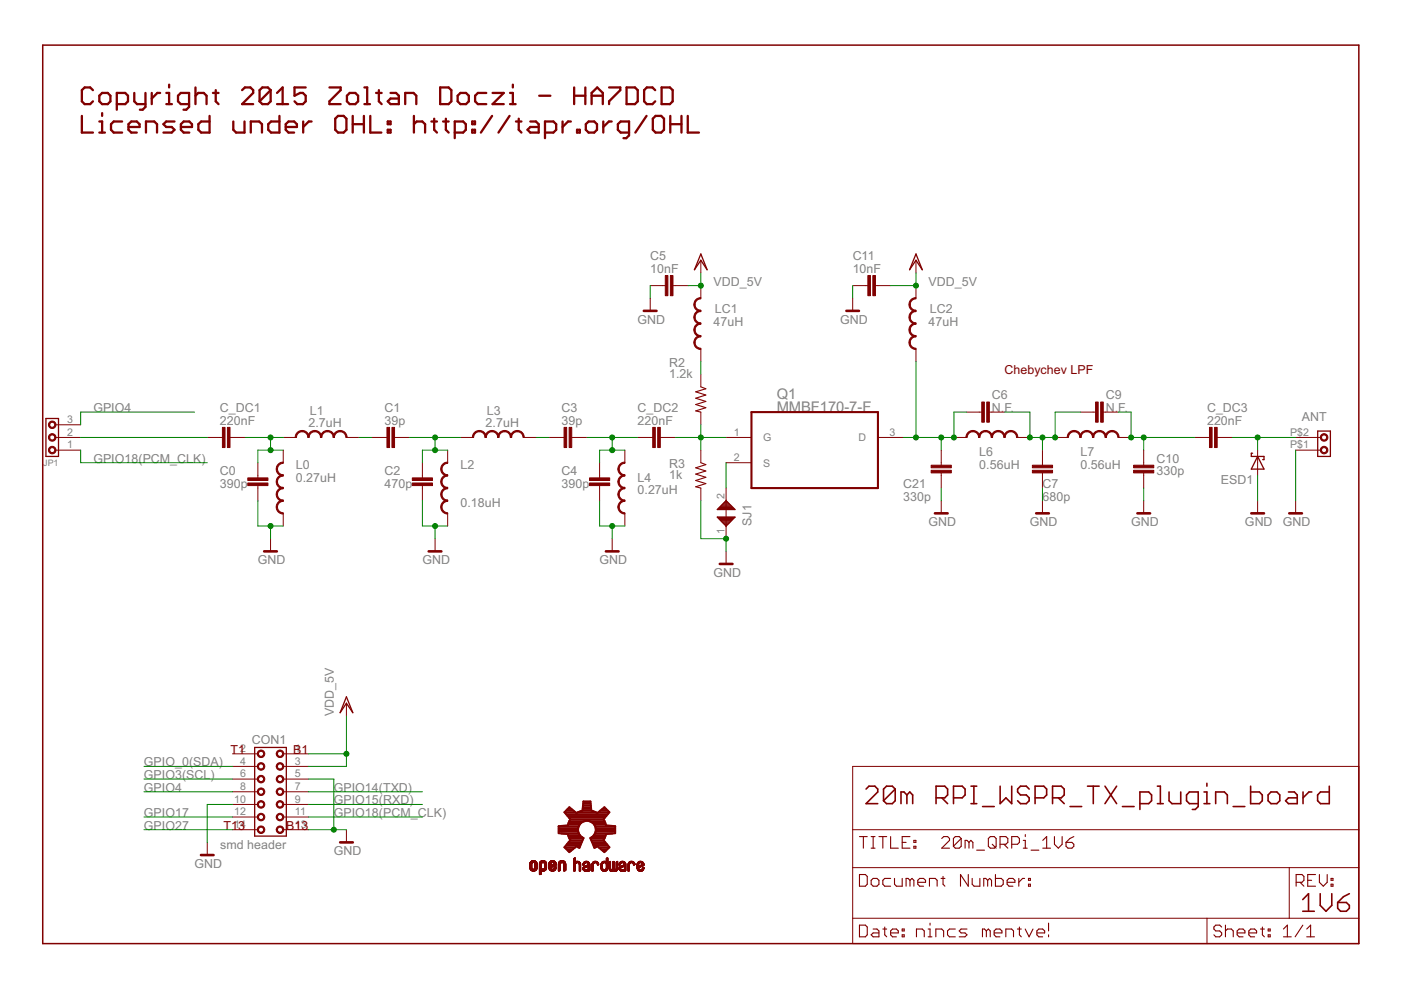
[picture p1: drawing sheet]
<svg xmlns="http://www.w3.org/2000/svg" width="297mm" height="210mm" viewBox="0 0 297 210" stroke-linecap="round" stroke-linejoin="round" font-family="sans-serif">
<defs><g id="words">
<g font-size="3.5" fill="#808080">
<text x="164.7" y="87.4">MMBF170-7-F</text>
<text x="164.7" y="84.7">Q1</text>
</g>
<g font-size="2.9" fill="#808080">
<text x="137.9" y="57.9">10nF</text>
<text x="137.9" y="55.2">C5</text>
<text x="180.8" y="57.9">10nF</text>
<text x="180.8" y="55.2">C11</text>
<text x="151.3" y="60.6">VDD_5V</text>
<text x="196.9" y="60.6">VDD_5V</text>
<text x="135.2" y="68.6">GND</text>
<text x="151.3" y="69.1">47uH</text>
<text x="151.5" y="66.5">LC1</text>
<text x="178.1" y="68.6">GND</text>
<text x="196.9" y="69.1">47uH</text>
<text x="197.1" y="66.5">LC2</text>
<text x="141.9" y="77.7">R2</text>
<text x="141.9" y="80.1">1.2k</text>
<text x="19.8" y="87.4">GPIO4</text>
<text x="46.6" y="87.4">C_DC1</text>
<text x="65.7" y="87.9">L1</text>
<text x="81.5" y="87.4">C1</text>
<text x="103.2" y="87.9">L3</text>
<text x="119.1" y="87.4">C3</text>
<text x="135.2" y="87.4">C_DC2</text>
<text x="210.3" y="87.4">N.F.</text>
<text x="210.3" y="84.7">C6</text>
<text x="234.4" y="87.4">N.F.</text>
<text x="234.4" y="84.7">C9</text>
<text x="255.9" y="87.4">C_DC3</text>
<text x="276" y="89.3">ANT</text>
<text x="46.6" y="90.1">220nF</text>
<text x="65.4" y="90.6">2.7uH</text>
<text x="81.5" y="90.1">39p</text>
<text x="103" y="90.6">2.7uH</text>
<text x="119.1" y="90.1">39p</text>
<text x="135.2" y="90.1">220nF</text>
<text x="255.9" y="90.1">220nF</text>
<text x="19.8" y="98.1">GPIO18(PCM_CLK)</text>
<text x="46.6" y="100.8">C0</text>
<text x="62.7" y="99.5">L0</text>
<text x="81.5" y="100.8">C2</text>
<text x="97.6" y="99.5">L2</text>
<text x="119.1" y="100.8">C4</text>
<text x="141.9" y="101.6">1k</text>
<text x="141.9" y="99.2">R3</text>
<text x="207.6" y="99.5">0.56uH</text>
<text x="207.6" y="96.8">L6</text>
<text x="229.1" y="99.5">0.56uH</text>
<text x="229.1" y="96.8">L7</text>
<text x="245.2" y="100.8">330p</text>
<text x="245.2" y="98.1">C10</text>
<text x="46.6" y="103.5">390p</text>
<text x="62.7" y="102.1">0.27uH</text>
<text x="81.5" y="103.5">470p</text>
<text x="97.6" y="107.5">0.18uH</text>
<text x="119.1" y="103.5">390p</text>
<text x="135.2" y="104.8">0.27uH</text>
<text x="135.2" y="102.1">L4</text>
<text x="191.5" y="106.2">330p</text>
<text x="191.5" y="103.5">C21</text>
<text x="221" y="106.2">680p</text>
<text x="221" y="103.5">C7</text>
<text x="258.9" y="102.5">ESD1</text>
<text x="159.3" y="111.5" transform="rotate(-90 159.3 111.5)">SJ1</text>
<text x="196.9" y="111.5">GND</text>
<text x="218.3" y="111.5">GND</text>
<text x="239.8" y="111.5">GND</text>
<text x="264" y="111.5">GND</text>
<text x="272" y="111.5">GND</text>
<text x="54.7" y="119.6">GND</text>
<text x="89.6" y="119.6">GND</text>
<text x="127.1" y="119.6">GND</text>
<text x="151.3" y="122.3">GND</text>
<text x="70.8" y="151.8" transform="rotate(-90 70.8 151.8)">VDD_5V</text>
<text x="53.4" y="157.8">CON1</text>
<text x="30.5" y="162.5">GPIO_0(SDA)</text>
<text x="30.5" y="165.2">GPIO3(SCL)</text>
<text x="30.5" y="167.9">GPIO4</text>
<text x="70.8" y="167.9">GPIO14(TXD)</text>
<text x="30.5" y="173.2">GPIO17</text>
<text x="70.8" y="170.6">GPIO15(RXD)</text>
<text x="70.8" y="173.2">GPIO18(PCM_CLK)</text>
<text x="30.5" y="175.9">GPIO27</text>
<text x="46.7" y="179.9">smd header</text>
<text x="41.3" y="184">GND</text>
<text x="70.8" y="181.3">GND</text>
</g>
<g font-size="2.9" fill="#800000">
<text x="213" y="79.3">Chebychev LPF</text>
<text x="48.9" y="159.8">T1</text>
<text x="62.2" y="159.8">B1</text>
<text x="47.4" y="175.9">T13</text>
<text x="60.7" y="175.9">B13</text>
</g>
<g font-size="2.5" fill="#808080">
<text x="14.2" y="89.7">3</text>
<text x="14.2" y="95.1">1</text>
<text x="14.2" y="92.4">2</text>
<text x="155.6" y="92.4">1</text>
<text x="161.8" y="93.6">G</text>
<text x="182.1" y="93.6">D</text>
<text x="188.6" y="92.4">3</text>
<text x="273.5" y="95.1">P$1</text>
<text x="273.5" y="92.4">P$2</text>
<text x="155.6" y="97.7">2</text>
<text x="161.8" y="98.9">S</text>
<text x="153.6" y="105.8" transform="rotate(-90 153.6 105.8)">2</text>
<text x="153.6" y="113.2" transform="rotate(-90 153.6 113.2)">1</text>
<text x="50.9" y="159.4">2</text>
<text x="62.5" y="159.4">1</text>
<text x="50.9" y="162.1">4</text>
<text x="50.9" y="164.8">6</text>
<text x="50.9" y="167.5">8</text>
<text x="62.5" y="162.1">3</text>
<text x="62.5" y="164.8">5</text>
<text x="62.5" y="167.5">7</text>
<text x="49.7" y="170.2">10</text>
<text x="49.7" y="172.9">12</text>
<text x="62.5" y="170.2">9</text>
<text x="62.5" y="172.9">11</text>
<text x="49.7" y="175.5">14</text>
<text x="62.5" y="175.5">13</text>
</g>
<text font-size="2.1" fill="#808080" x="9.2" y="98.8">JP1</text>
</g></defs>
<g fill="none" stroke="#800000" stroke-width=".34">
<path d="M183.6 167.3l.6-.6h1.3l.6 .6v.6l-2.5 2.5h2.5M189.8 167.3v2.5l-.6 .6h-1.2l-.7-.6M189.8 167.3l-.6-.6h-1.2l-.7 .6v2.5M189.8 167.3l-2.5 2.5M192.3 168.6l-.6-.7h-.7v2.5M192.3 168.6v1.8M192.3 168.6l.6-.7 .6 .7v1.8M198.5 169.2h1.8l.6-.6v-1.3l-.6-.6h-1.8v3.7M199.7 169.2l1.2 1.2M202.2 169.2h1.8l.6-.6v-1.3l-.6-.6h-1.8v3.7M205.9 170.4h1.2M205.9 166.7h1.2"/>
<path d="M206.5 166.7v3.7M208.3 171h2.5M212 166.7v3.7l1.3-1.2 1.2 1.2v-3.7M218.2 167.3l-.6-.6h-1.2l-.6 .6v.6l.6 .7h1.2l.6 .6v.6l-.6 .6h-1.2l-.6-.6M219.5 169.2h1.8l.6-.6v-1.3l-.6-.6h-1.8v3.7M223.2 169.2h1.8l.6-.6v-1.3l-.6-.6h-1.8v3.7M224.4 169.2l1.2 1.2M226.9 171h2.4M230.6 166.7h2.4M231.8 166.7v3.7M234.3 166.7l2.4 3.7M236.7 166.7l-2.4 3.7"/>
<path d="M238 171h2.5M241.7 170.4h1.8l.7-.6v-1.2l-.7-.7h-1.8v3.7M245.4 170.4h1.2M245.4 166.7h.6v3.7M247.9 167.9v1.9l.6 .6h1.8v-2.5M254 170.4h-1.8l-.6-.6v-1.2l.6-.7h1.8v3.1l-.6 .6h-.6M255.3 170.4h1.2M255.3 167.9h.6v2.5M255.9 166.1v.6M257.7 170.4v-2.5h1.9l.6 .7v1.8M261.5 171h2.4M265.2 166.7v3.7h1.8l.6-.6v-1.2l-.6-.7h-1.8"/>
<path d="M269.5 167.9h1.2l.6 .7v1.2l-.6 .6h-1.2l-.6-.6v-1.2zM273.2 167.9h1.2l.6 .7v1.8h-1.8l-.6-.6 .6-.6h1.8M276.3 167.9v2.5M278.1 167.9h-.6l-1.2 1.3M281.8 166.7v3.7h-1.8l-.6-.6v-1.2l.6-.7h1.8M276.2 190.7l1.2-1.2v3.7M276.2 193.2h2.5M279.9 189.5v2.5l1.2 1.2 1.3-1.2v-2.5M283.6 191.3h1.9l.6 .7v.6l-.6 .6h-1.3l-.6-.6zM286.1 189.5l-1.3 .6-1.2 1.2"/>
</g>
<g fill="none" stroke="#800000" stroke-width=".49">
<path d="M19.7 19.1l-.6-.6h-1.2l-.5 .6v2.4l.5 .6h1.2l.6-.6M28.5 19.7v1.8l.6 .6h1.7M30.8 19.7v3l-.6 .6h-.5M32.2 19.7v2.4M34 19.7h-.6l-1.2 1.2M35.3 19.7h.6v2.4M35.9 17.9v.6M41.4 18.5v3.6M45.1 19.7h1.2M45.7 19.1v2.4l.6 .6M51.3 19.1l.6-.6h1.2l.6 .6v.6l-2.4 2.4h2.4M57.4 19.1l-.6-.6h-1.2l-.6 .6v2.4"/>
<path d="M57.4 19.1v2.4l-.6 .6h-1.2l-.6-.6M57.4 19.1l-2.4 2.4M58.7 19.7l1.2-1.2v3.6M64.8 18.5h-2.4v1.8l1.2-.6h.6l.6 .6v1.2l-.6 .6h-1.2l-.6-.6M69.8 18.5h2.4v.6l-2.4 2.4v.6h2.4M77.3 18.5h.6v3.6M79.7 19.7h1.2M80.3 19.1v2.4l.6 .6M82.8 19.7h1.2l.6 .6v1.8h-1.8l-.6-.6 .6-.6h1.8M93.3 18.5h1.8l.6 .6v2.4l-.6 .6h-1.8zM103.1 19.7h-1.8l-.6 .6v1.2l.6 .6h1.8M104.4 19.7h2.4l-2.4 2.4h2.4"/>
<path d="M108.1 19.7h.6v2.4M108.7 17.9v.6M121.7 18.5v3.6M124.1 18.5v3.6M129.1 18.5h2.4v.6l-2.4 2.4v.6M132.8 18.5h1.8l.6 .6v2.4l-.6 .6h-1.8zM138.9 19.1l-.6-.6h-1.2l-.5 .6v2.4l.5 .6h1.2l.6-.6M140.3 18.5h1.7l.6 .6v2.4l-.6 .6h-1.7zM17.4 24.6v3.5h2.3M21.1 20.3l.6-.6h1.1l.6 .6v1.2l-.6 .6h-1.1l-.6-.6zM21.1 28.1h1.1M21.1 25.8h.6v2.3"/>
<path d="M21.7 24v.6M24.8 22.1h1.7l.6-.6v-1.2l-.6-.6h-1.7v3.6M25.9 25.8h-1.8l-.6 .5v1.2l.6 .6h1.8M27.2 26.9h2.4v-.6l-.6-.5h-1.2l-.6 .5v1.2l.6 .6h1.2M30.9 28.1v-2.3h1.8l.6 .5v1.8M35.3 22.1h1.1M37 25.8h-1.8l-.6 .5 .6 .6h1.2l.6 .6-.6 .6h-1.8M38.4 26.9h2.3v-.6l-.6-.5h-1.2l-.5 .5v1.2l.5 .6h1.2M40.1 22.1h-1.8l-.6-.6v-1.2l.6-.6h1.8v3l-.6 .6h-.6M41.4 20.3l.6-.6h1.2l.6 .6v1.8M44.4 24.6v3.5h-1.7l-.6-.6v-1.2l.6-.5h1.7M49.5 25.8v1.7l.6 .6h1.7v-2.3"/>
<path d="M53.2 28.1v-2.3h1.7l.6 .5v1.8M58.7 22.1h2.4M59.2 24.6v3.5h-1.7l-.6-.6v-1.2l.6-.5h1.7M60.6 26.9h2.3v-.6l-.5-.5h-1.2l-.6 .5v1.2l.6 .6h1.2M64.3 25.8v2.3M66.1 25.8h-.6l-1.2 1.1M71.1 25.2l.6-.6h1.2l.5 .6v2.3l-.5 .6h-1.2l-.6-.6zM73.6 20.3l.5-.6h1.2l.6 .6v1.2l-.6 .6h-1.2l-.5-.6zM74.8 24.6v3.5M74.8 26.3h2.4M77.2 24.6v3.5M77.3 22.1h1.1"/>
<path d="M78.5 24.6v3.5h2.4M82.2 27.5h.6v.6h-.6zM82.2 25.8h.6v.5h-.6zM85.9 22.1v-2.4h1.8l.6 .6v1.8M87.8 26.3l.5-.5h1.2l.6 .5v1.8M87.8 24.6v3.5M91.5 25.8h1.1M92.1 25.2v2.3l.5 .6M93.9 25.8h1.2M94.5 25.2v2.3l.6 .6M96.4 28.1h1.8l.6-.6v-1.2l-.6-.5h-1.8v3.5M97 20.3l.6-.6h1.2l.6 .6v1.2l-.6 .6h-1.2l-.6-.6z"/>
<path d="M100.1 25.8h.6v.5h-.6zM100.1 27.5h.6v.6h-.6zM104.3 24.6l-2.3 3.5M108 24.6l-2.3 3.5M108.1 22.1h1.2M109.4 25.8h1.2M110 25.2v2.3l.6 .6M112.4 25.8h1.2l.6 .5v1.8h-1.8l-.6-.6 .6-.6h1.8M114.3 20.3h2.4M115.5 28.1h1.8l.6-.6v-1.2l-.6-.5h-1.8v3.5M119.3 25.8v2.3M121 25.8h-.6l-1.1 1.1"/>
<path d="M121.7 20.3h2.4M122.3 27.5h.6v.6h-.6zM124.2 26.3l.6-.5h1.2l.6 .5v1.2l-.6 .6h-1.2l-.6-.6zM125.4 20.3h2.4M125.4 22.1v-2.4l1.2-1.2 1.2 1.2v2.4M127.9 25.8v2.3M129.7 25.8h-.6l-1.2 1.1M133.4 28.1h-1.8l-.6-.6v-1.2l.6-.5h1.8v2.9l-.6 .6h-.6M137.1 24.6l-2.4 3.5M138.4 25.2l.6-.6h1.2l.6 .6v2.3l-.6 .6h-1.2l-.6-.6zM142.1 26.3h2.4M142.1 24.6v3.5"/>
<path d="M144.5 24.6v3.5M145.8 24.6v3.5h2.4"/>
</g>
<path d="M9.1 9.6h279v190.5h-279z" fill="none" stroke="#800000" stroke-width=".32"/>
<g fill="none" stroke="#800000" stroke-width=".21">
<path d="M148.6 55.2v2.7M194.2 55.2v2.7M137.9 60.6h3.2M137.9 63.2v2.7M142.7 60.6h3.2M148.6 60.6v2.6M148.6 74v2.6M148.6 79.3v2.7M180.8 63.2v2.7M180.8 60.6h3.2M185.6 60.6h3.2M194.2 60.6v2.6"/>
<path d="M194.2 74v2.6M11.7 92.8h5.4M11.7 95.4h5.4M11.7 90.1h5.4M43.9 92.8h3.3M48.8 92.8h3.2M54.7 98.1v3.2M60 92.8h2.7M60 95.4v2.7M73.4 92.8h2.7M78.8 92.8h3.2M83.7 92.8h3.2"/>
<path d="M89.6 98.1v3.2M94.9 95.4v2.7M97.6 92.8h2.7M111 92.8h2.7M116.4 92.8h3.2M121.2 92.8h3.2M127.1 98.1v3.2M132.5 95.4v2.7M135.2 92.8h3.2M140 92.8h3.2M148.6 87.4v2.7M148.6 95.4v2.7"/>
<path d="M153.9 92.8h5.4M153.9 98.1h5.4M186.1 92.8h5.4M199.6 95.4v3.3M202.2 92.8h2.7M204.9 87.4h3.3M209.8 87.4h3.2M215.7 92.8h2.7M221 95.4v3.3M223.7 92.8h2.7M229.1 87.4h3.2M233.9 87.4h3.2"/>
<path d="M237.1 92.8h2.7M242.5 95.4v3.3M253.2 92.8h3.3M258.1 92.8h3.2M266.6 95.4v5.4M274.7 92.8h5.4M274.7 95.4h5.4M54.7 102.9v3.3M57.4 114.2v2.7M60 108.8v2.7M89.6 102.9v3.3M92.2 114.2v2.7"/>
<path d="M94.9 108.8v2.7M127.1 102.9v3.3M129.8 114.2v2.7M132.5 108.8v2.7M148.6 103.5v2.7M153.9 103.5v10.7M153.9 116.9v2.7M199.6 100.3v3.2M199.6 106.2v2.6M221 100.3v3.2M221 106.2v2.6M242.5 100.3v3.2"/>
<path d="M242.5 106.2v2.6M266.6 106.2v2.6M274.7 106.2v2.6M49.3 159.8h5.4M60 159.8h5.4M73.4 149.1v2.7M43.9 178.6v2.7M49.3 162.5h5.4M49.3 175.9h5.4M49.3 165.2h5.4M49.3 167.9h5.4M49.3 170.6h5.4"/>
<path d="M49.3 173.2h5.4M60 162.5h5.4M60 175.9h5.4M60 165.2h5.4M60 167.9h5.4M60 170.6h5.4M60 173.2h5.4M73.4 175.9v2.7M180.8 162.5h107.3v37.6h-107.3zM180.8 175.9h107.3M112.3 184h.4M112.3 184.1h.5"/>
<path d="M112.3 184h.5M112.3 183.9h.4M112.3 183.8h.4M112.3 183.7h.4M112.3 183.6h.4M112.3 183.5h.4M112.3 183.4h.4M112.3 183.3h.4M112.3 183.2h.4M112.3 183.1h.5M112.4 184.2h.5M112.4 184.1h.4"/>
<path d="M112.4 184.2l.6 .1M112.4 184.3h1.4M112.4 182.9h1.4M112.4 182.8h1.4M112.5 184.4h1.2M112.5 182.8h1.2M112.5 182.7h1.2M112.5 184.5h1.2M112.6 182.7h1M112.6 182.6h1M112.6 184.6h1M112.7 184.6h.8"/>
<path d="M112.7 182.6h.8M112.8 183.1l-.5 .1M112.8 182.5h.6M112.8 184.7h.6M112.8 183h-.4M112.9 183h-.5M113 184.7h.2M113 182.9h-.6M113 182.5h.2M113.2 182.9h.6M113.3 184.2h.5M113.3 183h.5"/>
<path d="M113.4 184.1h.5M113.4 183h.5M113.4 184h.5M113.4 183.1h.5M113.5 184h.4M113.5 183.9h.4M113.5 183.8h.4M113.5 183.7h.4M113.5 183.6h.4M113.5 183.5h.4M113.5 183.4h.4M113.5 183.3h.4"/>
<path d="M113.5 183.2h.4M113.9 184.2h-.6M113.9 184.1h-.5M114.4 184h.4M114.4 185.2h.4M114.4 185.1h.4M114.4 185h.4M114.4 184.9h.4M114.4 184.8h.4M114.4 184.7h.4M114.4 184.4h1.4M114.4 184.3h1.4"/>
<path d="M114.4 184.2l.6 .1M114.4 184.2h.5M114.4 184.1h.4M114.4 183.9h.4M114.4 183.8h.4M114.4 183.7h.4M114.4 183.6h.4M114.4 183.5h.4M114.4 183.4h.4M114.4 183.3h.4M114.4 183.2h.4M114.4 183.1h.4"/>
<path d="M114.4 185.4h.1M114.4 183h.5M114.4 182.8h1.4M114.5 182.8h1.2M114.5 182.7h1.2M114.6 185.4h-.2M114.6 182.7h1.1M114.6 182.6h1M114.7 185.3l-.3 .1M114.7 182.6h.8M114.7 185.3h-.3M114.8 182.5h.7"/>
<path d="M114.9 183h-.5M115 184.7h.3M115 182.9h-.6M115 182.5h.2M115.3 182.9h.5M115.4 183h.5M115.4 184.7h-1M115.4 184.1h.5M115.4 183.1h.5M115.5 183.1h.4M115.5 184h.4M115.5 183.9h.4"/>
<path d="M115.5 183.8h.4M115.5 183.7h.4M115.5 183.6h.4M115.5 183.5h.4M115.5 183.4h.4M115.5 183.3h.4M115.5 183.2h.4M115.5 184.6h-1.1M115.6 184.6h-1.2M115.7 184.5h-1.3M115.7 184.4l-1.3 .1M115.8 182.9h-1.4"/>
<path d="M115.8 184.2l-.5 .1M115.9 184.2h-.5M116.4 184.1h.4M116.4 184h.4M116.4 183.4h1.5M116.4 183.4h.4M116.4 183.3h.4M116.4 183.2h.4M116.4 183.1h.4M116.4 184.2h.5M116.4 184.2l.6 .1M116.4 184.3h1.4"/>
<path d="M116.5 184.3h1.3M116.5 182.8h1.3M116.5 184.4h1.3M116.5 184.4h1.2M116.5 182.7h1.3M116.6 184.5h1.1M116.6 182.7h1.1M116.6 182.6h1M116.7 184.6h.9M116.7 184.6h.8M116.7 182.6h.8M116.8 183.2h-.4"/>
<path d="M116.8 184h-.4M116.8 183.1l-.4 .1M116.8 182.5h.7M116.9 184.7h.5M116.9 183h-.5M116.9 183.9h-.5M117 184.7h.3M117 183.9h-.6M117 183.4h.9M117 182.9h-.6M117 182.5h.2M117.1 183.4h.8"/>
<path d="M117.1 183.8h-.7M117.2 183.7l-.8 .1M117.2 183.3h.7M117.3 183.3h.6M117.3 182.9h.6M117.3 183.7h-.9M117.4 184.2h.5M117.4 183h.5M117.5 183.2h.4M117.5 183.1h.4M117.5 184.1h.4M117.5 184h.4"/>
<path d="M117.5 183.6l-1.1 .1M117.5 183.9h.4M117.6 183.6h-1.2M117.6 183.8h.3M117.7 183.8h.2M117.7 183.5l-1.3 .1M117.8 183.5h-1.4M117.8 182.9h-1.4M117.9 184.2l-.6 .1M117.9 184.1h-.5M118.4 184h.4M118.4 184.5h.4"/>
<path d="M118.4 184.4h.4M118.4 184.3h.4M118.4 184.2h.4M118.4 184.1h.4M118.4 183.9h.4M118.4 183.8h.4M118.4 183.7h.4M118.4 183.6h.4M118.4 183.5h.4M118.4 183.4h.4M118.4 183.3h.4M118.4 183.2h.4"/>
<path d="M118.5 182.8h1.3M118.6 182.7h1.2M118.6 184.7h-.2M118.6 182.7h1.1M118.7 182.6h1M118.7 184.6h-.3M118.7 182.6h.9M118.8 184.6h-.4M118.8 183.1l-.4 .1M118.8 182.5h.7M118.9 183.1h-.5M118.9 183h-.5"/>
<path d="M119 182.9h-.6M119.1 182.5h.2M119.3 182.9h.6M119.4 183h.5M119.5 183.1h.4M119.5 183.1l.5 .1M119.5 184h.5M119.5 184.4h.5M119.5 184.3h.5M119.5 184.2h.5M119.5 184.1h.5M119.5 183.9h.5"/>
<path d="M119.5 183.8h.5M119.5 183.7h.5M119.5 183.6h.5M119.5 183.5h.5M119.5 183.4h.5M119.5 183.3h.5M119.5 183.2h.5M119.7 184.7h-.2M119.8 184.6h-.3M119.8 182.9h-1.4M119.9 184.6h-.4M120 184.5h-.5"/>
<path d="M121.7 184h.3M121.7 184.7h.1M121.7 184.6h.3M121.7 184.5h.3M121.7 184.4h.3M121.7 184.3h.3M121.7 184.2h.3M121.7 184.1h.3M121.7 183.9h.3M121.7 183.8h.3M121.7 183.7h.3M121.7 183.6h.3"/>
<path d="M121.7 183.5h.3M121.7 183.4h.3M121.7 183.3h.3M121.7 183.2h.3M121.7 182.9h1.3M121.7 182.8h1.2M121.7 182.7h1.1M121.7 182.6l.3 .1M121.7 182.6h.3M121.7 182.5h.3M121.7 182.4h.3M121.7 182.3h.3"/>
<path d="M121.7 182.2h.3M121.7 182.1h.3M121.7 182h.3M121.8 181.9h.2M121.9 184.7h-.2M122 184.6h-.3M122 183.1l-.3 .1M122.1 183.1h-.4M122.1 182.7h.6M122.2 183h-.5M122.2 182.6h.4M122.4 182.9h-.7"/>
<path d="M122.4 182.9h.6M122.6 183h.4M122.7 183h.4M122.7 183.1h.4M122.8 183.2h.3M122.8 183.3h.3M122.8 184h.3M122.8 184.7h.1M122.8 184.6h.3M122.8 184.5h.3M122.8 184.4h.3M122.8 184.3h.3"/>
<path d="M122.8 184.2h.3M122.8 184.1h.3M122.8 183.9h.3M122.8 183.8h.3M122.8 183.7h.3M122.8 183.6h.3M122.8 183.5h.3M122.8 183.4h.3M123 184.7h-.2M123.1 184.6h-.3M123.6 184.2l.3 .1M123.6 184.2h.3"/>
<path d="M123.6 183.3h.3M123.6 184.3h.4M123.6 183.4h.1M123.6 184.4h.6M123.6 183.2h.3M123.6 183.1h.4M123.7 184.4h.8M123.7 184.5h.8M123.7 184.6h.8M123.7 182.9h1.2M123.8 184.6h.7M123.8 182.8h1.1"/>
<path d="M123.8 183.4h-.2M123.8 182.8h1M123.9 183.7h1.2M123.9 183.3l-.3 .1M123.9 182.7h.9M123.9 184.7h.6M123.9 184.1h-.3M123.9 183.2l-.3 .1M124 184.1h-.4M124 184.7h.5M124 184h-.4M124 183.1h-.4"/>
<path d="M124 182.7h.6M124 183.6h1.1M124.1 184h-.5M124.1 183h-.4M124.1 182.6h.5M124.2 183.9h-.6M124.2 183.6h.9M124.2 184.7h.1M124.2 184.4h.3M124.3 183.9h-.6M124.3 183.5h.8M124.3 182.9h-.6"/>
<path d="M124.4 182.9h.5M124.4 183.8h-.7M124.4 183.5h.7M124.5 183h.4M124.6 183.7l-.9 .1M124.6 183h.4M124.6 183.4h.5M124.6 183.1h.4M124.7 183.4h.4M124.7 183.1h.3M124.7 183.2h.3M124.7 184h.4"/>
<path d="M124.7 184.6h.4M124.7 184.5h.4M124.7 184.4h.4M124.7 184.3h.4M124.7 184.2h.4M124.7 184.1h.4M124.7 183.9h.4M124.7 183.8h.4M124.7 183.7h.4M124.7 183.3h.4M124.7 183.2h.4M124.8 184.7h-.1"/>
<path d="M124.9 184.7h-.2M125.1 184.6h-.4M125.1 183.7h-1.3M125.5 184h.3M125.5 184.7h.1M125.5 184.6h.3M125.5 184.5h.3M125.5 184.4h.3M125.5 184.3h.3M125.5 184.2h.3M125.5 184.1h.3M125.5 183.9h.3"/>
<path d="M125.5 183.8h.3M125.5 183.7h.3M125.5 183.6h.3M125.5 183.5h.3M125.5 183.4h.3M125.5 183.3h.3M125.5 183.2h.3M125.6 183h.4M125.6 182.9h1.2M125.7 182.8h1.1M125.7 184.7h-.2M125.8 182.8h.9"/>
<path d="M125.8 182.7h.9M125.8 184.6h-.3M125.9 183.2h-.4M125.9 183.1l-.4 .1M125.9 183.1h-.4M125.9 182.7h.7M126 183h-.4M126 182.6h.5M126.2 182.9h-.6M126.3 182.9h.6M126.4 183h.5M126.5 183h.4"/>
<path d="M126.6 183.1h.3M126.6 183.2l.4 .1M126.6 183.2h.3M126.7 183.4h.2M126.7 183.3h.2M126.9 183.3l-.2 .1M127.4 184h.3M127.4 183.9h.3M127.4 183.8h.3M127.4 183.7h.3M127.4 183.6h.3M127.4 183.5h.3"/>
<path d="M127.4 183.4h.3M127.4 183.3h.3M127.4 184.1h.3M127.4 184.2h.4M127.4 183.2h.4M127.5 184.3h.4M127.5 184.2h.3M127.5 184.3l.4 .1M127.5 184.4h.6M127.6 184.4h1.1M127.6 184.5h1.1M127.6 182.9h1.3"/>
<path d="M127.6 182.8h1.3M127.7 182.8h1.2M127.7 184.6h.9M127.7 182.7h1.2M127.7 183.2l-.3 .1M127.8 184.7h.7M127.8 183.1l-.3 .1M127.8 183.1h-.3M127.8 182.7h.6M127.9 184.7h.5M127.9 183h-.4M127.9 182.6h.5"/>
<path d="M128 183h-.5M128.1 184.7h.1M128.1 182.9h-.5M128.2 182.9h.7M128.3 183h.6M128.4 184.4h.4M128.4 183h.5M128.5 183.1h.4M128.5 182.7h.4M128.5 184h.4M128.5 184.1h.4M128.5 183.9h.4"/>
<path d="M128.5 183.8h.4M128.5 183.7h.4M128.5 183.6h.4M128.5 183.5h.4M128.5 183.4h.4M128.5 183.3h.4M128.5 183.2h.4M128.5 182.6h.4M128.5 182.5h.4M128.5 182.4h.4M128.5 182.3h.4M128.5 182.2h.4"/>
<path d="M128.5 182.1h.4M128.6 184h.3M128.6 183.7h.3M128.6 183.5h.3M128.6 183.4h.3M128.6 182h.3M128.7 184.6h-1M128.7 181.9h.2M128.8 184.4h-.6M128.8 184.3h-.4M128.8 184.2l-.3 .1M128.9 184.2h-.4"/>
<path d="M129.2 184h.3M129.2 184.2h.3M129.2 184.1h.3M129.2 183.9h.3M129.2 183.8h.3M129.2 183.7h.3M129.2 183.6h.3M129.2 183.5h.3M129.2 183.4h.3M129.2 183.3h.3M129.2 183.2h.3M129.2 183.1h.3"/>
<path d="M129.2 183h.3M129.2 182.9h.3M129.2 182.8h.3M129.2 184.3h.3M129.2 184.2l.3 .1M129.2 182.7h.3M129.2 184.4h1.7M129.2 184.5h1.7M129.3 184.6h1.6M129.3 184.6h1.5M129.3 182.7h.2M129.4 182.6h.1"/>
<path d="M129.4 184.7h.6M129.5 184.7h.4M129.7 184.7h.1M129.8 184.4h.5M129.9 184.3h.4M129.9 184h.3M129.9 184.2l.3 .1M129.9 184.2h.3M129.9 184.1h.3M129.9 183.9h.3M129.9 183.8h.3M129.9 183.7h.3"/>
<path d="M129.9 183.6h.3M129.9 183.5h.3M129.9 183.4h.3M129.9 183.3h.3M129.9 183.2h.3M129.9 183.1h.3M129.9 183h.3M129.9 182.9h.3M129.9 182.8h.3M129.9 182.7h.3M130.1 182.7h.1M130.1 184.7h.6"/>
<path d="M130.1 182.6h.1M130.2 184.7h.5M130.6 184.4h.4M130.6 184.3h.4M130.6 184.2h.4M130.7 184h.3M130.7 184.1h.3M130.7 183.9h.3M130.7 183.8h.3M130.7 183.7h.3M130.7 183.6h.3M130.7 183.5h.3"/>
<path d="M130.7 183.4h.3M130.7 183.3h.3M130.7 183.2h.3M130.7 183.1h.3M130.7 183h.3M130.7 182.9h.3M130.7 182.8h.3M130.7 182.7h.3M130.8 182.7h.2M130.9 182.6h.1M130.9 184.4l-1.7 .1M131.3 184.3h.3"/>
<path d="M131.3 184.2h.3M131.3 184.1h.3M131.3 183.4h.1M131.3 183.2h.3M131.3 184.3h.4M131.3 184.4h.8M131.3 184.4l.9 .1M131.4 184.5h.8M131.4 184.6h.8M131.4 182.9h1.2M131.4 182.8h1.1M131.5 184.6h.7"/>
<path d="M131.5 183.4h-.2M131.5 182.8h1M131.5 183.7h1.2M131.6 183.3l-.3 .1M131.6 182.7h.8M131.6 184.7h.6M131.6 183.3h-.3M131.6 184.1h-.3M131.6 183.1h-.3M131.7 184h-.4M131.7 183.1h-.4M131.7 183.6h1"/>
<path d="M131.7 182.7h.6M131.7 183h-.4M131.7 182.6h.5M131.8 183h-.5M131.8 183.9h-.5M131.8 183.6h.9M131.9 183.9h-.6M131.9 182.9h-.5M132 183.5h.7M132 182.9h.6M132.1 183.8h-.7M132.1 183.5h.6"/>
<path d="M132.2 184.7h-.5M132.2 183h.4M132.2 183.7l-.8 .1M132.2 183.4h.5M132.2 183h.5M132.3 183.7h-.8M132.3 183.4h.4M132.3 183.1h.4M132.4 183.7h.3M132.4 183.3h.3M132.4 183.2h.3M132.4 184h.3"/>
<path d="M132.4 184.7h.1M132.4 184.6h.3M132.4 184.5h.3M132.4 184.4h.3M132.4 184.3h.3M132.4 184.2h.3M132.4 184.1h.3M132.4 183.9h.3M132.4 183.8h.3M132.6 184.7h-.2M132.7 184.6h-.3M133.2 184h.3"/>
<path d="M133.2 184.6h.3M133.2 184.5h.3M133.2 184.4h.3M133.2 184.3h.3M133.2 184.2h.3M133.2 184.1h.3M133.2 183.9h.3M133.2 183.8h.3M133.2 183.7h.3M133.2 183.6h.3M133.2 183.5h.3M133.2 183.4h.3"/>
<path d="M133.2 183.3h.3M133.2 183.2h.3M133.2 183.1h.4M133.3 183h.4M133.3 184.7h-.1M133.3 182.9h1.2M133.4 184.7h-.2M133.4 182.8h1M133.5 184.6h-.3M133.5 182.7h.8M133.5 183.2h-.3M133.5 183.1h-.3"/>
<path d="M133.6 182.7h.6M133.6 182.6h.5M133.6 183h-.4M133.8 182.9h-.5M133.9 182.9h.6M134.1 183h.4M134.1 183h.5M134.2 183.1h.4M134.3 183.2h.3M134.3 183.4h.2M134.6 183.3l-.3 .1M134.6 183.3h-.3"/>
<path d="M135.1 184.2h.4M135.1 184.2h.3M135.1 184.1h.3M135.1 184h.3M135.1 183.6h1.2M135.1 183.5l.3 .1M135.1 183.5h.3M135.1 183.4h.3M135.1 183.3h.3M135.1 183.2h.3M135.1 184.3h.4M135.1 183.1h.4"/>
<path d="M135.2 184.4h.6M135.2 184.3l.4 .1M135.2 184.4h1.2M135.2 182.9h1.2M135.3 184.5h1M135.3 182.8h1M135.3 184.6h.9M135.4 182.7h.8M135.4 183.1h-.3M135.5 184.7h.6M135.5 182.7h.6M135.5 184h-.4"/>
<path d="M135.6 183h-.5M135.6 182.6h.4M135.6 183h-.4M135.6 183.9h-.5M135.7 183.9h-.6M135.7 182.9h-.5M135.8 184.7h.1M135.8 182.9h.6M135.9 184.4h.5M135.9 183.8h-.8M136 183.4h.5M136 183.7l-.9 .1"/>
<path d="M136 183h.4M136 184.4h.4M136 183h.5M136.1 183.7h-1M136.1 183.4h.4M136.1 183.1h.4M136.1 184.2h.4M136.2 184.2h.3M136.2 183.3h.3M136.2 183.2h.3M136.2 184.1h.3M136.2 184h.3"/>
<path d="M136.2 183.6l-1.1 .1M136.3 184.6h-1M136.4 183.9h.1M136.5 183.5l-.9 .1M136.5 184.3h-.4M136.5 183.5h-.8M136.5 184.1h-.3M136.5 183.5h-.7M180.8 184h107.3M180.8 194.7h107.3M255.9 194.7v5.4M273.3 184v10.7"/>
</g>
<g fill="none" stroke="#800000" stroke-width=".23">
<path d="M148.6 82l1 .4-2.1 .7 2.1 .7-2.1 .6 2.1 .7-2.1 .7 2.1 .6-2.1 .7 1.1 .3M148.6 98.1l1 .4-2.1 .7 2.1 .7-2.1 .6 2.1 .7-2.1 .7 2.1 .6-2.1 .7 1.1 .3M182.2 177.4h1.7M183 177.4v2.4M184.7 177.4h.8M184.7 179.8h.8M185.1 177.4v2.4M186.4 177.4h1.6M187.2 177.4v2.4M188.8 177.4v2.4h1.7M191.3 178.6h.8M192.9 177.4h-1.6v2.4h1.6"/>
<path d="M193.8 179.4h.4v.4h-.4zM193.8 178.2h.4v.4h-.4zM199.7 177.8l.4-.4h.8l.4 .4v.4l-1.6 1.6h1.6M203.8 177.8l-.4-.4h-.9l-.4 .4v1.6M203.8 177.8v1.6l-.4 .4h-.9l-.4-.4M203.8 177.8l-1.7 1.6M205.4 178.6l-.4-.4h-.4v1.6M205.4 178.6v1.2M205.4 178.6l.4-.4 .5 .4v1.2M209.5 177.8l.5-.4h.8l.4 .4v1.6l-.4 .4h-.8l-.5-.4zM210.4 179l.8 .8M212 179h1.3l.4-.4v-.8l-.4-.4h-1.3v2.4"/>
<path d="M212.9 179l.8 .8M214.5 179h1.2l.4-.4v-.8l-.4-.4h-1.2v2.4M217 179.8h.8M217 178.2h.4v1.6M217.4 177v.4M221.1 179.8h1.6M221.1 178.2l.8-.8v2.4M223.6 177.4v1.6l.8 .8 .8-.8v-1.6M226 178.6h1.3l.4 .4v.4l-.4 .4h-.9l-.4-.4zM227.7 177.4l-.9 .4-.8 .8M182.2 185.4h1.3l.4 .4v1.7l-.4 .4h-1.3zM182.2 196.2h1.3l.4 .4v1.6l-.4 .4h-1.3z"/>
<path d="M184.7 186.6l.4-.4h.8l.5 .4v.9l-.5 .4h-.8l-.4-.4zM185.1 197h.8l.5 .4v1.2h-1.3l-.4-.4 .4-.4h1.3M187.2 197h.8M187.6 196.6v1.6l.4 .4M188.8 197.8h1.7v-.4l-.4-.4h-.9l-.4 .4v.8l.4 .4h.9M188.8 186.2h-1.2l-.4 .4v.9l.4 .4h1.2M189.7 186.2v1.3l.4 .4h1.2v-1.7M191.3 198.2h.4v.4h-.4zM191.3 197h.4v.4h-.4zM192.9 186.6l-.4-.4h-.4v1.7M192.9 186.6l.5-.4 .4 .4v1.3M192.9 186.6v1.3"/>
<path d="M194.3 198.6v-1.6h1.2l.5 .4v1.2M194.6 187.1h1.6v-.5l-.4-.4h-.8l-.4 .4v.9l.4 .4h.8M196.8 198.6h.8M196.8 197h.4v1.6M197.1 187.9v-1.7h1.2l.4 .4v1.3M197.2 195.7v.5M198.4 198.6v-1.6h1.3l.4 .4v1.2M199.5 186.2h.8M199.9 185.8v1.7l.4 .4M202.5 197h-1.2l-.4 .4v.8l.4 .4h1.2M205 197h-1.2l-.4 .4 .4 .4h.8l.4 .4-.4 .4h-1.2M205.3 185.4v2.5l-1.7-2.5v2.5"/>
<path d="M206.1 186.2v1.3l.4 .4h1.3v-1.7M207.1 180.3h1.6M209.1 197.4l-.4-.4h-.4v1.6M209.1 197.4v1.2M209.1 197.4l.4-.4 .5 .4v1.2M209.4 186.6l-.4-.4h-.4v1.7M209.4 186.6v1.3M209.4 186.6l.4-.4 .4 .4v1.3M210.8 197.8h1.6v-.4l-.4-.4h-.8l-.4 .4v.8l.4 .4h.8M211.1 185.4v2.5h1.2l.4-.4v-.9l-.4-.4h-1.2M213.3 198.6v-1.6h1.2l.4 .4v1.2M213.5 187.1h1.7v-.5l-.4-.4h-.9l-.4 .4v.9l.4 .4h.9"/>
<path d="M215.7 197h.8M216 186.2v1.7M216.1 196.6v1.6l.4 .4M217.2 186.2h-.4l-.8 .9M217.4 197l.8 1.6 .8-1.6M218.1 187.5h.4v.4h-.4zM218.1 186.2h.4v.4h-.4zM218.6 180.3h1.7M219.8 197.8h1.7v-.4l-.4-.4h-.9l-.4 .4v.8l.4 .4h.9M222.3 195.7v1.7M222.3 198.2v.4M259 196.6l-.4-.4h-.8l-.4 .4v.4l.4 .4h.8l.4 .4v.4l-.4 .4h-.8l-.4-.4"/>
<path d="M259.8 197.4l.4-.4h.9l.4 .4v1.2M259.8 196.2v2.4M262.3 197.8h1.6v-.4l-.4-.4h-.8l-.4 .4v.8l.4 .4h.8M264.8 197.8h1.6v-.4l-.4-.4h-.8l-.4 .4v.8l.4 .4h.8M267.3 197h.8M267.7 196.6v1.6l.4 .4M268.9 198.2h.4v.4h-.4zM268.9 197h.4v.4h-.4zM272.1 198.6h1.7M272.1 197l.8-.8v2.4M274.8 187.1h1.2l.5-.5v-.8l-.5-.4h-1.2v2.5M275.6 187.1l.9 .8"/>
<path d="M276.2 196.2l-1.6 2.4M277.1 198.6h1.6M277.1 197l.8-.8v2.4M277.3 186.6h.8M278.9 185.4h-1.6v2.5h1.6M279.7 185.4v1.7l.9 .8 .8-.8v-1.7M282.2 187.5h.4v.4h-.4zM282.2 186.2h.4v.4h-.4z"/>
</g>
<g fill="#800000" stroke="#800000" stroke-width=".21">
<path d="M197.4 98.6h4.3v.6h-4.3z"/>
<path d="M197.4 99.7h4.3v.6h-4.3z"/>
<path d="M47.2 90.6h.5v4.3h-.5z"/>
<path d="M48.2 90.6h.6v4.3h-.6z"/>
<path d="M52.5 101.3h4.3v.6h-4.3z"/>
<path d="M52.5 102.4h4.3v.6h-4.3z"/>
<path d="M82 90.6h.6v4.3h-.6z"/>
<path d="M83.1 90.6h.6v4.3h-.6z"/>
<path d="M87.4 101.3h4.3v.6h-4.3z"/>
<path d="M87.4 102.4h4.3v.6h-4.3z"/>
<path d="M119.6 90.6h.5v4.3h-.5z"/>
<path d="M120.7 90.6h.5v4.3h-.5z"/>
<path d="M125 101.3h4.3v.6h-4.3z"/>
<path d="M125 102.4h4.3v.6h-4.3z"/>
<path d="M138.4 90.6h.5v4.3h-.5z"/>
<path d="M139.4 90.6h.6v4.3h-.6z"/>
<path d="M208.2 85.2h.5v4.3h-.5z"/>
<path d="M209.2 85.2h.6v4.3h-.6z"/>
<path d="M218.9 98.6h4.3v.6h-4.3z"/>
<path d="M218.9 99.7h4.3v.6h-4.3z"/>
<path d="M232.3 85.2h.5v4.3h-.5z"/>
<path d="M233.4 85.2h.5v4.3h-.5z"/>
<path d="M240.3 98.6h4.3v.6h-4.3z"/>
<path d="M240.3 99.7h4.3v.6h-4.3z"/>
<path d="M256.4 90.6h.6v4.3h-.6z"/>
<path d="M257.5 90.6h.6v4.3h-.6z"/>
<path d="M184 58.4h.6v4.3h-.6z"/>
<path d="M185.1 58.4h.5v4.3h-.5z"/>
<path d="M141.1 58.4h.5v4.3h-.5z"/>
<path d="M142.1 58.4h.6v4.3h-.6z"/>
</g>
<g fill="none" stroke="#800000" stroke-width=".28">
<path d="M148.6 53.8l1.3 3.4-1.3-2-1.4 2zM194.2 53.8l1.3 3.4-1.3-2-1.4 2zM9.7 88.7h2.7v8.1h-2.7zM265.6 96.1h-.3v.7h2.7v.7h-.3M266.6 96.8l1.4 2.7h-2.7zM279.4 91.4h2.7v5.4h-2.7zM152.1 109.6h3.7l-1.9 1.9zM152.1 109.7h3.7M152.3 107.8h3.3M152.4 109.9h3.1M152.5 107.6h2.9M152.6 110.2h2.7"/>
<path d="M152.8 107.3h2.3M152.8 110.4h2.3M153 107.1h1.9M153.1 110.7h1.7M153.2 106.9h1.4M153.3 110.9h1.3M153.5 106.6h.9M153.5 111.1h.8M153.7 106.4h.5M153.8 111.4h.3M153.9 106.2l1.9 1.8h-3.7zM54 158.5h6.7v18.8h-6.7z"/>
<path d="M73.4 147.7l1.4 3.4-1.4-2-1.3 2z"/>
</g>
<g fill="none" stroke="#800000" stroke-width=".55">
<path d="M136.5 65.9h2.7M179.5 65.9h2.6M56 116.9h2.7M90.9 116.9h2.7M128.5 116.9h2.6M152.6 119.6h2.7M198.2 108.8h2.7M219.7 108.8h2.7M241.2 108.8h2.6M265.3 108.8h2.7M273.3 108.8h2.7M72.1 178.6h2.7"/>
<path d="M42.6 181.3h2.7"/>
</g>
<g fill="#800000" stroke="#800000" stroke-width=".21">
<path d="M63 91.7l.6-.3 .5-.1v.2l-.6 .2-.4 .3-.2 .8h-.3l.1-.5z" fill-rule="evenodd"/>
<path d="M64.1 91.3a1.45 1.45 0 0 1 1.4 1.5h-.2l-.1-.6-.4-.4-.7-.3z" fill-rule="evenodd"/>
<path d="M65.7 91.7l1-.4v.2l-.7 .3-.3 .4-.2 .6h-.2v-.5z" fill-rule="evenodd"/>
<path d="M66.7 91.3a1.45 1.45 0 0 1 1.5 1.5h-.3l-.2-.8-.4-.3-.6-.2z" fill-rule="evenodd"/>
<path d="M68.4 91.7l1-.4v.2l-.7 .3-.4 .4-.1 .6h-.3l.1-.5z" fill-rule="evenodd"/>
<path d="M69.4 91.3a1.45 1.45 0 0 1 1.5 1.5h-.3l-.1-.6-.3-.4-.8-.3z" fill-rule="evenodd"/>
<path d="M71.1 91.7l1-.4v.2l-.7 .3-.4 .4-.1 .6h-.3z" fill-rule="evenodd"/>
<path d="M72.1 91.3a1.45 1.45 0 0 1 1.5 1.5h-.3l-.1-.6-.3-.4-.8-.3z" fill-rule="evenodd"/>
<path d="M58.6 107.5h.2l.1 .5 .4 .5 .7 .2v.3a1.45 1.45 0 0 1-1.4-1.5z" fill-rule="evenodd"/>
<path d="M59 106.4l.5-.3 .5-.1v.3l-.7 .3-.4 .4-.1 .5h-.2v-.5z" fill-rule="evenodd"/>
<path d="M58.6 104.8h.2l.1 .5 .4 .5 .7 .2v.3a1.45 1.45 0 0 1-1.4-1.5z" fill-rule="evenodd"/>
<path d="M59 103.8l.5-.4 .5-.1v.3l-.7 .3-.4 .4-.1 .5h-.2v-.5z" fill-rule="evenodd"/>
<path d="M58.6 102.1h.2l.1 .6 .4 .4 .7 .2v.3a1.45 1.45 0 0 1-1.4-1.5z" fill-rule="evenodd"/>
<path d="M59 101.1l.5-.4h.5v.2l-.7 .3-.4 .4-.1 .5h-.2v-.5z" fill-rule="evenodd"/>
<path d="M58.6 99.5h.2l.1 .5 .4 .4 .7 .3v.2a1.45 1.45 0 0 1-1.4-1.4z" fill-rule="evenodd"/>
<path d="M59 98.4l.5-.4h.5v.3l-.7 .2-.4 .4-.1 .6h-.2v-.5z" fill-rule="evenodd"/>
<path d="M93.5 107.5h.2l.1 .5 .4 .5 .7 .2v.3a1.45 1.45 0 0 1-1.4-1.5z" fill-rule="evenodd"/>
<path d="M93.9 106.4l1-.4v.3l-.7 .3-.4 .4-.1 .5h-.2v-.5z" fill-rule="evenodd"/>
<path d="M93.5 104.8h.2l.1 .5 .4 .5 .7 .2v.3a1.45 1.45 0 0 1-1.4-1.5z" fill-rule="evenodd"/>
<path d="M93.9 103.8l.5-.4 .5-.1v.3l-.7 .3-.4 .4-.1 .5h-.2v-.5z" fill-rule="evenodd"/>
<path d="M93.5 102.1h.2l.1 .6 .4 .4 .7 .2v.3a1.45 1.45 0 0 1-1.4-1.5z" fill-rule="evenodd"/>
<path d="M93.9 101.1l.5-.4h.5v.2l-.7 .3-.4 .4-.1 .5h-.2v-.5z" fill-rule="evenodd"/>
<path d="M93.5 99.5h.2l.3 .7 .4 .3 .5 .2v.2a1.45 1.45 0 0 1-1.4-1.4z" fill-rule="evenodd"/>
<path d="M93.9 98.4l.5-.4h.5v.3l-.7 .2-.4 .4-.1 .6h-.2v-.5z" fill-rule="evenodd"/>
<path d="M100.6 91.7l1-.4v.2l-.7 .3-.4 .4-.1 .6h-.2v-.5z" fill-rule="evenodd"/>
<path d="M101.6 91.3a1.45 1.45 0 0 1 1.5 1.5h-.3l-.2-.8-.4-.3-.6-.2z" fill-rule="evenodd"/>
<path d="M103.3 91.7l1-.4v.2l-.5 .2-.4 .3-.3 .8h-.3l.1-.5z" fill-rule="evenodd"/>
<path d="M104.3 91.3a1.45 1.45 0 0 1 1.5 1.5h-.3l-.2-.8-.5-.3-.5-.2z" fill-rule="evenodd"/>
<path d="M105.9 91.7l1.1-.4v.2l-.8 .3-.3 .4-.1 .6h-.3z" fill-rule="evenodd"/>
<path d="M107 91.3a1.48 1.48 0 0 1 1.5 1.5h-.3l-.3-.8-.4-.3-.5-.2z" fill-rule="evenodd"/>
<path d="M108.6 91.7l.6-.3 .5-.1v.2l-.8 .3-.3 .4-.1 .6h-.3l.1-.5z" fill-rule="evenodd"/>
<path d="M109.7 91.3a1.45 1.45 0 0 1 1.4 1.5h-.2l-.1-.6-.4-.4-.7-.3z" fill-rule="evenodd"/>
<path d="M131 107.5h.3l.3 .7 .4 .4 .5 .1v.3a1.48 1.48 0 0 1-1.5-1.5z" fill-rule="evenodd"/>
<path d="M131.4 106.4l1.1-.4v.3l-.5 .1-.4 .3-.3 .8h-.3l.1-.5z" fill-rule="evenodd"/>
<path d="M131 104.8h.3l.3 .8 .4 .3 .5 .1v.3a1.48 1.48 0 0 1-1.5-1.5z" fill-rule="evenodd"/>
<path d="M131.4 103.8l.6-.4 .5-.1v.3l-.5 .1-.4 .4-.3 .7h-.3l.1-.5z" fill-rule="evenodd"/>
<path d="M131 102.1h.3l.3 .8 .4 .3 .5 .1v.3a1.48 1.48 0 0 1-1.5-1.5z" fill-rule="evenodd"/>
<path d="M131.4 101.1l.6-.4h.5v.2l-.5 .1-.4 .4-.3 .7h-.3l.1-.5z" fill-rule="evenodd"/>
<path d="M131 99.5h.3l.3 .7 .4 .3 .5 .2v.2a1.48 1.48 0 0 1-1.5-1.4z" fill-rule="evenodd"/>
<path d="M131.4 98.4l.6-.4h.5v.3l-.5 .1-.4 .3-.3 .8h-.3l.1-.5z" fill-rule="evenodd"/>
<path d="M192.7 72.6h.3l.1 .6 .3 .4 .8 .2v.3a1.45 1.45 0 0 1-1.5-1.5z" fill-rule="evenodd"/>
<path d="M193.1 71.6l1.1-.5v.3l-.8 .3-.3 .4-.1 .5h-.3l.1-.5z" fill-rule="evenodd"/>
<path d="M192.7 69.9h.3l.1 .6 .3 .4 .8 .2v.3a1.45 1.45 0 0 1-1.5-1.5z" fill-rule="evenodd"/>
<path d="M193.1 68.9l.6-.4h.5v.2l-.5 .2-.4 .3-.3 .7h-.3l.1-.5z" fill-rule="evenodd"/>
<path d="M192.7 67.3h.3l.3 .7 .4 .3 .5 .2v.2a1.45 1.45 0 0 1-1.5-1.4z" fill-rule="evenodd"/>
<path d="M193.1 66.2l.6-.4h.5v.3l-.8 .2-.3 .4-.1 .6h-.3l.1-.5z" fill-rule="evenodd"/>
<path d="M192.7 64.6h.3l.1 .5 .3 .4 .8 .3v.3a1.48 1.48 0 0 1-1.5-1.5z" fill-rule="evenodd"/>
<path d="M193.1 63.5l1.1-.4v.3l-.8 .2-.3 .5-.1 .5h-.3l.1-.5z" fill-rule="evenodd"/>
<path d="M205.2 91.7l1.1-.4v.2l-.8 .3-.3 .4-.1 .6h-.3l.1-.5z" fill-rule="evenodd"/>
<path d="M206.3 91.3a1.45 1.45 0 0 1 1.5 1.5h-.3l-.1-.6-.4-.4-.7-.3z" fill-rule="evenodd"/>
<path d="M207.9 91.7l1.1-.4v.2l-.8 .3-.3 .4-.1 .6h-.3z" fill-rule="evenodd"/>
<path d="M209 91.3a1.45 1.45 0 0 1 1.4 1.5h-.2l-.2-.6-.3-.4-.7-.3z" fill-rule="evenodd"/>
<path d="M210.6 91.7l1-.4v.2l-.7 .3-.4 .4-.1 .6h-.2v-.5z" fill-rule="evenodd"/>
<path d="M211.6 91.3a1.45 1.45 0 0 1 1.5 1.5h-.2l-.2-.6-.3-.4-.8-.3z" fill-rule="evenodd"/>
<path d="M213.3 91.7l1-.4v.2l-.7 .3-.4 .4-.1 .6h-.2v-.5z" fill-rule="evenodd"/>
<path d="M214.3 91.3a1.45 1.45 0 0 1 1.5 1.5h-.3l-.2-.8-.5-.3-.5-.2z" fill-rule="evenodd"/>
<path d="M226.7 91.7l1-.4v.2l-.7 .3-.3 .4-.2 .6h-.2v-.5z" fill-rule="evenodd"/>
<path d="M227.7 91.3a1.45 1.45 0 0 1 1.5 1.5h-.3l-.2-.8-.4-.3-.6-.2z" fill-rule="evenodd"/>
<path d="M229.4 91.7l1-.4v.2l-.5 .2-.4 .3-.3 .8h-.3z" fill-rule="evenodd"/>
<path d="M230.4 91.3a1.45 1.45 0 0 1 1.5 1.5h-.3l-.1-.6-.3-.4-.8-.3z" fill-rule="evenodd"/>
<path d="M232.1 91.7l1-.4v.2l-.8 .3-.3 .4-.1 .6h-.3z" fill-rule="evenodd"/>
<path d="M233.1 91.3a1.48 1.48 0 0 1 1.5 1.5h-.3l-.1-.6-.4-.4-.7-.3z" fill-rule="evenodd"/>
<path d="M234.7 91.7l.6-.3 .5-.1v.2l-.8 .3-.3 .4-.1 .6h-.3l.1-.5z" fill-rule="evenodd"/>
<path d="M235.8 91.3a1.45 1.45 0 0 1 1.5 1.5h-.3l-.1-.6-.4-.4-.7-.3z" fill-rule="evenodd"/>
<path d="M58.8 159.3a.81 .81 0 0 1 1.3 .1 .81 .81 0 0 1-.5 1.2 .81 .81 0 0 1-1-.8h.2a.54 .54 0 0 1 .7-.5 .54 .54 0 0 1 .3 .9 .54 .54 0 0 1-.9-.2l-.1-.2h-.2z" fill-rule="evenodd"/>
<path d="M58.8 162a.81 .81 0 0 1 1.2 .1 .81 .81 0 0 1-.4 1.2 .81 .81 0 0 1-1-.8h.2a.54 .54 0 0 1 .8-.5 .54 .54 0 0 1 .2 .9 .54 .54 0 0 1-.9-.2l-.1-.2h-.2z" fill-rule="evenodd"/>
<path d="M58.8 164.7a.81 .81 0 0 1 1.2 .1 .81 .81 0 0 1-.4 1.2 .81 .81 0 0 1-1-.8h.2a.54 .54 0 0 1 .8-.5 .54 .54 0 0 1 .2 .8 .54 .54 0 0 1-.9-.1l-.1-.2h-.2z" fill-rule="evenodd"/>
<path d="M58.8 167.3a.81 .81 0 0 1 1.3 .1 .81 .81 0 0 1-.5 1.2 .81 .81 0 0 1-1-.7h.2a.54 .54 0 0 1 .8-.6 .54 .54 0 0 1 .2 .9 .54 .54 0 0 1-.9-.1l-.1-.2h-.2z" fill-rule="evenodd"/>
<path d="M58.8 170a.81 .81 0 0 1 1.3 .1 .81 .81 0 0 1-.5 1.2 .81 .81 0 0 1-1-.7h.2a.54 .54 0 0 1 .7-.6 .54 .54 0 0 1 .3 .9 .54 .54 0 0 1-.9-.2l-.1-.1h-.2z" fill-rule="evenodd"/>
<path d="M54.7 159.3a.8 .8 0 0 1 1.3 .1 .8 .8 0 0 1-.4 1.2 .8 .8 0 0 1-1.1-.8h.3a.54 .54 0 0 1 .7-.5 .54 .54 0 0 1 .2 .9 .54 .54 0 0 1-.9-.2v-.2h-.3z" fill-rule="evenodd"/>
<path d="M54.7 162a.8 .8 0 0 1 1.3 .1 .8 .8 0 0 1-.4 1.2 .8 .8 0 0 1-1.1-.8h.3a.54 .54 0 0 1 .7-.5 .54 .54 0 0 1 .2 .9 .54 .54 0 0 1-.9-.2v-.2h-.3z" fill-rule="evenodd"/>
<path d="M54.7 164.7a.8 .8 0 0 1 1.3 .1 .8 .8 0 0 1-.4 1.2 .8 .8 0 0 1-1.1-.8h.3a.54 .54 0 0 1 .7-.5 .54 .54 0 0 1 .2 .8 .54 .54 0 0 1-.9-.1v-.2h-.3z" fill-rule="evenodd"/>
<path d="M54.7 167.3a.8 .8 0 0 1 1.3 .1 .8 .8 0 0 1-.4 1.2 .8 .8 0 0 1-1.1-.7h.3a.54 .54 0 0 1 .7-.6 .54 .54 0 0 1 .2 .9 .54 .54 0 0 1-.9-.1v-.2h-.3z" fill-rule="evenodd"/>
<path d="M54.7 170a.8 .8 0 0 1 1.3 .1 .8 .8 0 0 1-.4 1.2 .8 .8 0 0 1-1.1-.7h.3a.54 .54 0 0 1 .7-.6 .54 .54 0 0 1 .2 .9 .54 .54 0 0 1-.9-.2v-.1h-.3z" fill-rule="evenodd"/>
<path d="M58.8 172.7a.81 .81 0 0 1 1.2 .1 .81 .81 0 0 1-.4 1.2 .81 .81 0 0 1-1-.8h.2a.54 .54 0 0 1 .8-.5 .54 .54 0 0 1 .2 .9 .54 .54 0 0 1-.9-.2l-.1-.2h-.2z" fill-rule="evenodd"/>
<path d="M54.7 172.7a.8 .8 0 0 1 1.3 .1 .8 .8 0 0 1-.4 1.2 .8 .8 0 0 1-1.1-.8h.3a.54 .54 0 0 1 .7-.5 .54 .54 0 0 1 .2 .9 .54 .54 0 0 1-.9-.2v-.2h-.3z" fill-rule="evenodd"/>
<path d="M58.8 175.4a.81 .81 0 0 1 1.2 .1 .81 .81 0 0 1-.4 1.2 .81 .81 0 0 1-1-.8h.2a.54 .54 0 0 1 .8-.5 .54 .54 0 0 1 .2 .9 .54 .54 0 0 1-.9-.2l-.1-.2h-.2z" fill-rule="evenodd"/>
<path d="M54.7 175.4a.8 .8 0 0 1 1.3 .1 .8 .8 0 0 1-.4 1.2 .8 .8 0 0 1-1.1-.8h.3a.54 .54 0 0 1 .7-.5 .54 .54 0 0 1 .2 .9 .54 .54 0 0 1-.9-.2v-.2h-.3z" fill-rule="evenodd"/>
<path d="M280.1 94.9a.81 .81 0 0 1 1.3 .1 .81 .81 0 0 1-.4 1.2 .81 .81 0 0 1-1.1-.8h.3a.54 .54 0 0 1 .7-.5 .54 .54 0 0 1 .2 .9 .54 .54 0 0 1-.9-.2v-.2h-.3z" fill-rule="evenodd"/>
<path d="M280.1 92.2a.81 .81 0 0 1 1.3 .1 .81 .81 0 0 1-.4 1.2 .81 .81 0 0 1-1.1-.7h.3a.54 .54 0 0 1 .7-.6 .54 .54 0 0 1 .2 .9 .54 .54 0 0 1-.9-.2v-.1h-.3z" fill-rule="evenodd"/>
<path d="M147.1 72.6h.3l.2 .8 .5 .3 .5 .1v.3a1.45 1.45 0 0 1-1.5-1.5z" fill-rule="evenodd"/>
<path d="M147.5 71.6l1.1-.5v.3l-.8 .3-.3 .4-.1 .5h-.3z" fill-rule="evenodd"/>
<path d="M147.1 69.9h.3l.1 .6 .3 .4 .8 .2v.3a1.45 1.45 0 0 1-1.5-1.5z" fill-rule="evenodd"/>
<path d="M147.5 68.9l.6-.4h.5v.2l-.5 .2-.5 .3-.2 .7h-.3z" fill-rule="evenodd"/>
<path d="M147.1 67.3h.3l.2 .7 .5 .3 .5 .2v.2a1.45 1.45 0 0 1-1.5-1.4z" fill-rule="evenodd"/>
<path d="M147.5 66.2l.6-.4h.5v.3l-.5 .1-.5 .3-.2 .8h-.3l.1-.5z" fill-rule="evenodd"/>
<path d="M147.1 64.6h.3l.2 .7 .5 .4 .5 .1v.3a1.48 1.48 0 0 1-1.5-1.5z" fill-rule="evenodd"/>
<path d="M147.5 63.5l1.1-.4v.3l-.5 .1-.5 .3-.2 .8h-.3z" fill-rule="evenodd"/>
<path d="M10.5 94.9a.81 .81 0 0 1 1.2 .1 .81 .81 0 0 1-.4 1.2 .81 .81 0 0 1-1-.8h.2a.54 .54 0 0 1 .8-.4 .54 .54 0 0 1 .1 .9 .54 .54 0 0 1-.8-.3l-.1-.2h-.2z" fill-rule="evenodd"/>
<path d="M10.5 92.2a.81 .81 0 0 1 1.2 .1 .81 .81 0 0 1-.4 1.2 .81 .81 0 0 1-1-.7h.2a.54 .54 0 0 1 .8-.5 .54 .54 0 0 1 .1 .9 .54 .54 0 0 1-.8-.3l-.1-.1h-.2z" fill-rule="evenodd"/>
<path d="M10.5 89.6a.81 .81 0 0 1 1.2 0 .81 .81 0 0 1-.4 1.3 .81 .81 0 0 1-1-.8h.2a.54 .54 0 0 1 .8-.5 .54 .54 0 0 1 .1 .9 .54 .54 0 0 1-.8-.2l-.1-.2h-.2z" fill-rule="evenodd"/>
</g>
<path d="M159.3 87.4h26.8v16.1h-26.8z" fill="none" stroke="#800000" stroke-width=".44"/>
<g fill="none" stroke="#800000" stroke-width=".42">
<path d="M118.4 176.3h4.2M118.4 176h4.2M118.4 175.6h4.2M118.4 175.2h4.3M119 176.7h3.7M119.7 179.7h2.2M119.7 172.3h2.4M120 179.3h3M120 171.9h1.6M120 172.6h8.8M120.2 178.9h3M120.3 173h8.2"/>
<path d="M120.4 171.5h.8M120.4 174.9h2.5M120.5 177.1h2.5M120.5 178.6h2.8M120.5 174.5h2.7M120.6 177.5h2.7M120.6 173.4h7.6M120.7 174.1l.2-.4-1.2-1.5 1-1 1.5 1.2 1.3-.5 .2-2h1.5l.2 2 1.2 .5 1.5-1.2 1.1 1-1.2 1.5 .2 .4M120.7 174.1l-.3 .9-2 .2v1.5l2 .1 .5 1.3-1.2 1.5 1 1.1 1.5-1.3 .7 .3 .8-2-.7-.6M120.7 174.1h3.2M120.8 177.8h2.9M120.9 178.2h2.6"/>
<path d="M120.9 173.8h7.1M122.5 172.3h3.9M122.6 175.6v.6l.4 .9M122.6 175.6a1.89 1.89 0 0 1 2-1.6 1.89 1.89 0 0 1 1.7 2M122.7 179.7h.2M123.4 171.9h2M123.5 171.5h1.8M123.6 171.2h1.7M123.6 170.8h1.7M123.7 170.4h1.5M123.7 170h1.5M125 174.1h3.2"/>
<path d="M125.2 177.8h2.9M125.4 178.2h2.6M125.5 177.5h2.8M125.5 178.6h2.8M125.7 174.5h2.6M125.7 178.9h2.9M125.8 179.3h3.1M125.9 177.1h2.5M126 179.7h.2M126 174.9h2.4M126.1 176.7h3.8M126.2 175.2h4.2"/>
<path d="M126.3 176.3h4.1M126.3 175.6h4.1M126.3 176h4.1M126.8 172.3h2.3M126.9 179.7h2.3M127.3 171.9h1.6M127.7 171.5h.8M128.2 174.1l.3 .9 1.9 .2v1.5l-1.9 .1-.5 1.3 1.2 1.5-1.1 1.1-1.5-1.3-.6 .3-.8-2 .7-.6 .3-.5 .1-.6M120.1 180h1.4M120.5 180.4h.5M127.4 180h1.4M127.8 180.4h.6"/>
</g>
<g fill="none" stroke="#008000" stroke-width=".21">
<path d="M148.6 57.9v2.7h-2.7M194.2 57.9v2.7h-5.4M137.9 60.6v2.6M148.6 76.6v2.7M180.8 60.6v2.6M194.2 76.6v16.2M17.1 95.4v2.7h26.8M17.1 92.8h26.8M41.3 87.4h-24.2v2.7M52 92.8h8M57.4 92.8v2.6M60 95.4h-5.3v2.7"/>
<path d="M76.1 92.8h2.7M86.9 92.8h10.7M92.2 92.8v2.6M94.9 95.4h-5.3v2.7M113.7 92.8h2.7M124.4 92.8h10.8M129.8 92.8v2.6M132.5 95.4h-5.4v2.7M143.2 92.8h10.7M148.6 90.1v5.3M153.9 98.1v5.4M199.6 92.8v2.6"/>
<path d="M204.9 87.4h-2.7v5.4h-10.7M213 87.4h5.4v5.4h5.3v-5.4h5.4M221 92.8v2.6M237.1 87.4h2.7v5.4h13.4M242.5 92.8v2.6M261.3 92.8h13.4M266.6 92.8v2.6M274.7 95.4v10.8M54.7 106.2v5.3h5.3M57.4 111.5v2.7M89.6 106.2v5.3h5.3M92.2 111.5v2.7"/>
<path d="M127.1 106.2v5.3h5.4M129.8 111.5v2.7M148.6 106.2v8h5.3v2.7M199.6 103.5v2.7M221 103.5v2.7M242.5 103.5v2.7M266.6 100.8v5.4M65.4 159.8h8M73.4 151.8v10.7h-8M30.5 165.2h18.8M30.5 175.9h18.8M30.5 162.5h18.8"/>
<path d="M30.5 167.9h18.8M30.5 173.2h18.8M49.3 170.6h-5.4v8M65.4 165.2h5.4v10.7M65.4 175.9h8M65.4 170.6h24.2M65.4 167.9h24.2M65.4 173.2h24.2"/>
</g>
<g fill="#008000" stroke="#008000" stroke-width=".21">
<circle cx="70.8" cy="175.9" r=".53"/>
<circle cx="153.9" cy="114.2" r=".53"/>
<circle cx="57.4" cy="111.5" r=".53"/>
<circle cx="92.2" cy="111.5" r=".53"/>
<circle cx="129.8" cy="111.5" r=".53"/>
<circle cx="194.2" cy="60.6" r=".53"/>
<circle cx="73.4" cy="159.8" r=".53"/>
<circle cx="148.6" cy="60.6" r=".53"/>
<circle cx="148.6" cy="92.8" r=".53"/>
<circle cx="194.2" cy="92.8" r=".53"/>
<circle cx="199.6" cy="92.8" r=".53"/>
<circle cx="202.2" cy="92.8" r=".53"/>
<circle cx="266.6" cy="92.8" r=".53"/>
<circle cx="57.4" cy="95.4" r=".53"/>
<circle cx="57.4" cy="92.8" r=".53"/>
<circle cx="92.2" cy="95.4" r=".53"/>
<circle cx="92.2" cy="92.8" r=".53"/>
<circle cx="129.8" cy="95.4" r=".53"/>
<circle cx="129.8" cy="92.8" r=".53"/>
<circle cx="218.4" cy="92.8" r=".53"/>
<circle cx="221" cy="92.8" r=".53"/>
<circle cx="223.7" cy="92.8" r=".53"/>
<circle cx="239.8" cy="92.8" r=".53"/>
<circle cx="242.5" cy="92.8" r=".53"/>
</g>
<use href="#words"/>
</svg>
